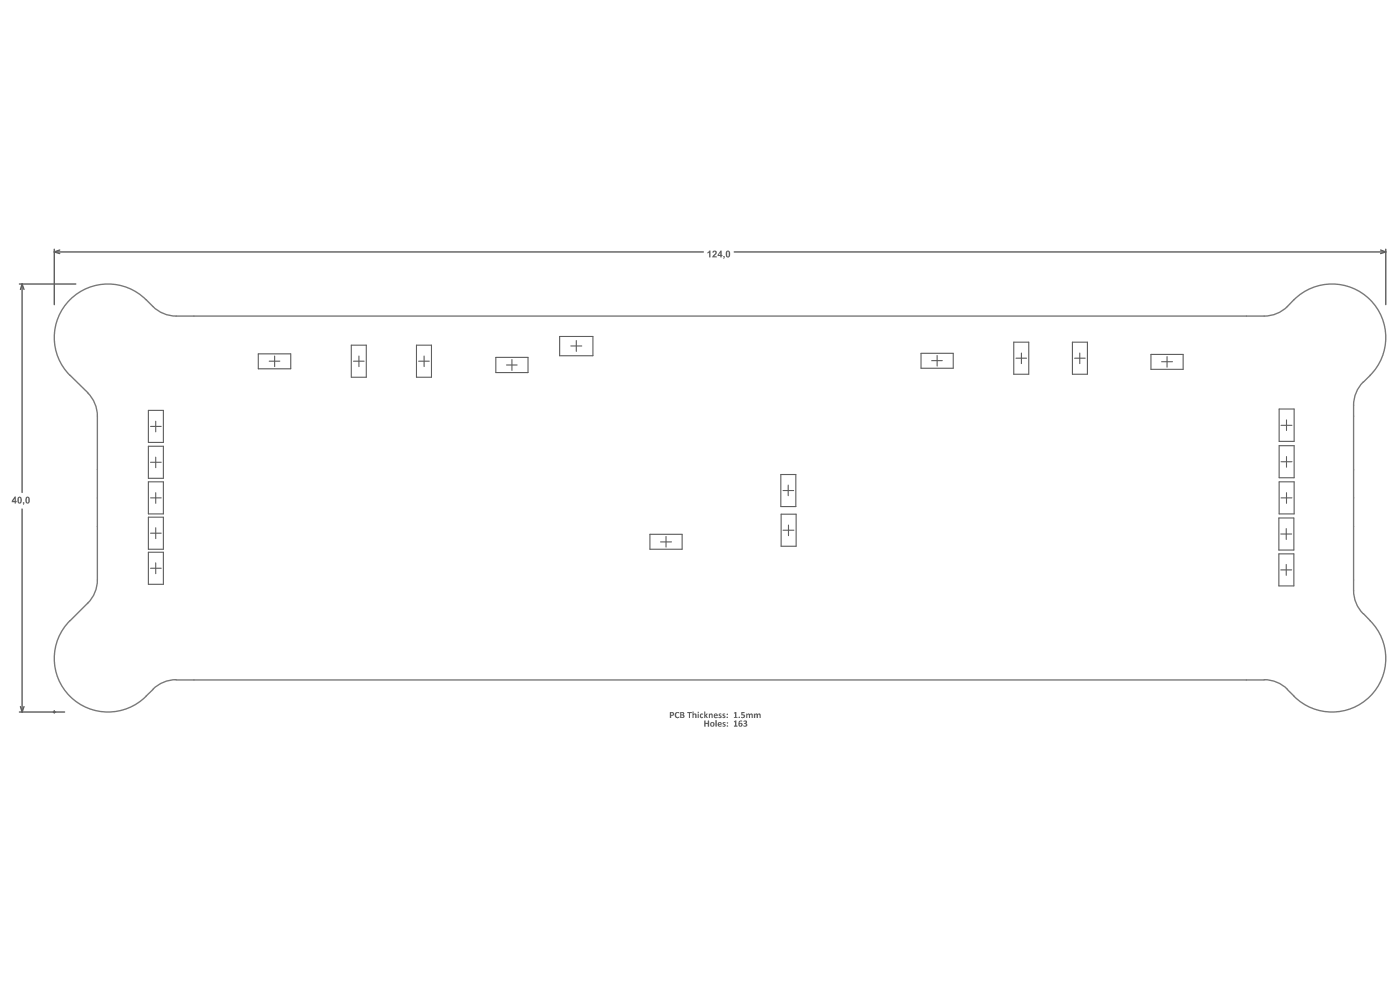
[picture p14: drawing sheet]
<svg xmlns="http://www.w3.org/2000/svg" width="288mm" height="202mm" viewBox="0 0 288 202" stroke-linecap="round" stroke-linejoin="round" font-family="sans-serif">
<g fill="none" stroke="#5a5a5a" stroke-width=".22">
<path d="M53.1 72.7h6.7v3.1h-6.7zM55.4 74.2h2.1M56.5 73.1v2.2M72.2 70.9h3.1v6.6h-3.1zM72.7 74.2h2.2M73.8 73.1v2.2M85.6 70.9h3.1v6.6h-3.1zM86.1 74.2h2.2M87.2 73.1v2.2M102 73.4h6.6v3.1h-6.6zM104.1 75h2.2M105.3 73.9v2.2"/>
<path d="M115.1 69.1h6.8v4h-6.8zM117.4 71.1h2.2M118.5 70v2.2M189.4 72.6h6.6v3.1h-6.6zM191.6 74.1h2.2M192.7 73v2.2M208.4 70.3h3.1v6.6h-3.1zM208.9 73.6h2.2M210 72.5v2.2M220.5 70.3h3.1v6.6h-3.1zM221 73.6h2.1M222 72.5v2.2"/>
<path d="M236.7 72.8h6.6v3.1h-6.6zM238.8 74.3h2.3M240 73.2v2.2M30.5 84.3h3.1v6.6h-3.1zM30.5 91.7h3.1v6.6h-3.1zM30.5 99h3.1v6.6h-3.1zM31 95h2.1M31 87.6h2.1M32 86.5v2.2M32 93.9v2.2M160.6 97.5h3v6.6h-3zM162.1 99.7v2.1"/>
<path d="M263 84h3.1v6.7h-3.1zM263 91.6h3.1v6.5h-3.1zM263 99h3.1v6.6h-3.1zM263.4 94.9h2.3M263.4 87.4h2.3M264.5 86.3v2.1M264.5 93.8v2.2M30.5 106.2h3.1v6.6h-3.1zM30.5 113.4h3.1v6.6h-3.1zM31 116.7h2.1M31 109.5h2.1M31 102.3h2.1"/>
<path d="M32 101.2v2.2M32 108.4v2.3M32 115.6v2.3M133.6 109.8h6.7v3h-6.7zM135.8 111.3h2.3M136.9 110.2v2.2M160.6 105.6h3.1v6.6h-3.1zM161 108.9h2.2M161 100.8h2.2M162.1 107.9v2.1M263 106.4h3v6.6h-3zM263 113.8h3v6.6h-3z"/>
<path d="M263.4 117.1h2.2M263.4 109.7h2.2M263.4 102.3h2.3M264.5 108.6v2.2M264.5 116v2.2M264.5 101.2v2.2"/>
</g>
<g fill="none" stroke="#5a5a5a" stroke-width=".28">
<path d="M4 58.3h11.6M4.5 58.3l.4 1.2M4.5 58.3l-.3 1.2M4.5 58.3v42.9M11.2 51.2v11.4M11.2 51.8l1.1 .3M11.2 51.8h133.4M12.3 51.4l-1.1 .4M151 51.8h133.9M283.9 51.4l1 .4M284.9 51.8l-1 .3M284.9 51.2v11.4"/>
<path d="M4.5 104.6v41.7M4 146.3h9.3M4.2 145.2l.3 1.1M4.9 145.2l-.4 1.1M11.2 146v.5"/>
</g>
<g fill="#5a5a5a">
<path d="M150.9 146.4l.5-.1v1h.2v.2h-.7v-.2h.2v-.8l-.2 .1z"/>
<path d="M152.4 146.3h.7v.2h-.5v.3a.4 .4 0 0 1 .5 .3 .4 .4 0 0 1-.2 .4 .4 .4 0 0 1-.5-.2 .26 .26 0 0 0 .4 0 .26 .26 0 0 0 0-.4h-.4z"/>
<path d="M153.4 146.6l.2 .1a.37 .37 0 0 1 .6 0 .3 .3 0 0 1 .4-.1 .3 .3 0 0 1 .2 .3v.6h-.2l-.2-.7-.2 .1v.6h-.2v-.6l-.2-.1-.1 .7h-.3z"/>
<path d="M155 146.6l.2 .1 .3-.2a.37 .37 0 0 0 .6 0l.3 .3v.7h-.2l-.1-.7-.3 .1v.6h-.2l-.1-.7-.2 .1v.6h-.3z"/>
<path d="M150.9 148.2l.5-.2v1.1h.2v.2h-.7v-.2h.2v-.8l-.2 .1z"/>
<path d="M152.9 148.1h.1a.36 .36 0 0 1 .6 0 .36 .36 0 0 1-.2 .5 .39 .39 0 0 1 .1 .6 .39 .39 0 0 1-.6 0v-.2a.23 .23 0 0 0 .3 .1 .23 .23 0 0 0 .1-.3l-.4-.1 .2-.1a.22 .22 0 0 0 .3-.2 .22 .22 0 0 0-.2-.3 .22 .22 0 0 0-.3 .2z"/>
<path d="M4.7 103.2h.3v.4l-.2 .1-.1-.1 .2-.1h-.2z"/>
<path d="M145.5 51.8l.4-.3h.2v1.4h-.3v-1l-.3 .2z"/>
<path d="M146.5 51.6a.49 .49 0 0 1 .8 0 .49 .49 0 0 1-.2 .8l-.2 .3h.5v.2h-1l.4-.6a.26 .26 0 0 0 .3-.3 .26 .26 0 0 0-.3-.2v.1h-.3z"/>
<path d="M148.7 52.6h.3v.4l-.2 .2z"/>
<path d="M144.8 148.1h.3v.4h.4v-.4h.3v1.2h-.3v-.6h-.4v.6l-.3-.1z"/>
<path d="M147.1 147.9h.3v1.4l-.3-.1z"/>
<path d="M148.6 148.5a.34 .34 0 0 1 .3-.2 .34 .34 0 0 1 .3 .3h-.4a.36 .36 0 0 1 .4 .3 .36 .36 0 0 1-.2 .4l-.4-.1v-.1h.3l.1-.1-.4-.3z"/>
<path d="M138.9 146.4l.2-.1a.33 .33 0 0 1 .3 0 .33 .33 0 0 1 .2 .2 .44 .44 0 0 0-.6 .2 .44 .44 0 0 0 .1 .6l.5-.1a.24 .24 0 0 1-.1 .4 .24 .24 0 0 1-.3-.1h-.1a.69 .69 0 0 1-.2-1.1z"/>
<path d="M141.3 146.3h1l-.1 .2h-.3v1h-.2v-1h-.4z"/>
<path d="M142.4 146.2h.2v.5a.38 .38 0 0 1 .4-.1 .38 .38 0 0 1 .2 .3v.6h-.3v-.7l-.3 .1v.6h-.2z"/>
<path d="M144 146.7a.29 .29 0 0 1 .3-.2 .29 .29 0 0 1 .2 .3 .26 .26 0 0 0-.3 .1 .26 .26 0 0 0 0 .4 .26 .26 0 0 0 .4-.1 .37 .37 0 0 1-.5 .3 .37 .37 0 0 1-.2-.6z"/>
<path d="M144.8 146.2h.2v.7l.2-.3h.3l-.3 .4 .4 .5h-.3l-.3-.4v.4h-.2z"/>
<path d="M145.8 146.6l.1 .1a.33 .33 0 0 1 .4-.1 .33 .33 0 0 1 .2 .3v.6h-.2l-.1-.7-.2 .1v.6h-.2z"/>
<path d="M147.8 146.6h.5v.2h-.3a.43 .43 0 0 1 .3 .7l-.6-.1 .1-.1h.4l-.1-.1a.39 .39 0 0 1-.3-.6z"/>
<path d="M148.6 146.7a.25 .25 0 0 1 .2-.2 .25 .25 0 0 1 .3 .3l-.3-.1v.2a.34 .34 0 0 1 .4 .3 .34 .34 0 0 1-.4 .4l-.2-.1v-.2h.3v-.1l-.3-.2z"/>
<path d="M152 148.1a.36 .36 0 0 1 .6 .1h-.4l-.1 .4a.42 .42 0 0 1 .6 .2 .42 .42 0 0 1-.4 .5 .42 .42 0 0 1-.4-.4zM152.1 148.8a.19 .19 0 0 0 .3 0 .19 .19 0 0 0-.3 0z"/>
<path d="M3 102h.3v.9h.1l-.1 .6h-.3v-.3h-.6v-.3zM3 102.4l-.3 .5h.3z"/>
<path d="M3.6 102.2h.1a.45 .45 0 0 1 .6-.1 .45 .45 0 0 1 .2 .6v.1a.48 .48 0 0 1-.2 .6 .48 .48 0 0 1-.7-.2zM3.9 102.3v.5a.23 .23 0 0 0 0 .4 .23 .23 0 0 0 .3 0 .23 .23 0 0 0 0-.4 .28 .28 0 0 0 0-.4 .28 .28 0 0 0-.3-.1z"/>
<path d="M5.4 102.1a.59 .59 0 0 1 .6 .2 .59 .59 0 0 1 .1 .6 .46 .46 0 0 1-.5 .5 .46 .46 0 0 1-.4-.6zM5.6 102.3l-.1 .3a.46 .46 0 0 0 .3 .6v-.3a.39 .39 0 0 0-.2-.6z"/>
<path d="M148.2 51.5h.2v.9h.2l-.2 .5h-.3v-.3h-.6v-.2zM148.1 51.9l-.3 .5h.3z"/>
<path d="M149.3 51.6a.54 .54 0 0 1 .7 0 .54 .54 0 0 1 .1 .7v.1a.47 .47 0 0 1-.5 .5 .47 .47 0 0 1-.4-.6zM149.6 51.7l-.1 .5a.24 .24 0 0 0 0 .3 .24 .24 0 0 0 .3 0v-.2a.39 .39 0 0 0-.2-.6z"/>
<path d="M146 148.8a.47 .47 0 0 1 .9 0 .47 .47 0 0 1-.9 0zM146.2 148.8a.25 .25 0 0 0 .5 0 .25 .25 0 0 0-.5 0z"/>
<path d="M147.7 148.4a.4 .4 0 0 1 .5 0 .4 .4 0 0 1 .1 .5h-.5v.1l.6 .1a.48 .48 0 0 1-.7 .1 .48 .48 0 0 1 0-.8zM147.8 148.6v.1h.4l-.1-.2z"/>
<path d="M149.4 148.5a.16 .16 0 0 1 .3 0 .16 .16 0 0 1-.3 0zM149.4 149.1a.17 .17 0 0 1 .3 0 .17 .17 0 0 1-.3 0z"/>
<path d="M137.7 146.3h.4a.42 .42 0 0 1 .5 .4 .42 .42 0 0 1-.6 .4v.4h-.3zM138 146.4v.5a.24 .24 0 0 0 .3-.2 .24 .24 0 0 0-.3-.3z"/>
<path d="M139.9 146.3h.4a.38 .38 0 0 1 .3 .2 .38 .38 0 0 1 0 .4 .35 .35 0 0 1 .1 .4 .35 .35 0 0 1-.4 .2h-.4zM140.1 146.4v.4l.3-.1v-.2zM140.1 146.9v.4h.4l-.1-.3z"/>
<path d="M143.5 146.6h.2v.9h-.2zM143.5 146.3a.14 .14 0 0 1 .2 0 .14 .14 0 0 1-.2 0z"/>
<path d="M146.8 146.7a.39 .39 0 0 1 .5-.1 .39 .39 0 0 1 .2 .5h-.5v.1v.1h.5a.16 .16 0 0 1 0 .2 .16 .16 0 0 1-.2 0 .49 .49 0 0 1-.5-.2 .49 .49 0 0 1 0-.6zM147 146.8v.1h.4l-.2-.2z"/>
<path d="M149.4 146.8a.15 .15 0 0 1 .3 0 .15 .15 0 0 1-.3 0zM149.4 147.4a.16 .16 0 0 1 .3 0 .16 .16 0 0 1-.3 0z"/>
<circle cx="152" cy="147.4" r=".14"/>
</g>
<g fill="none" stroke="#787878" stroke-width=".28">
<path d="M30 61.5l1.5 1.5M30 61.6a11 11 0 0 0-15.6-.1 11 11 0 0 0 0 15.6l3.7 3.6M31.4 63a6.8 6.8 0 0 0 4.8 1.9h223.7a6.8 6.8 0 0 0 4.8-1.9M266.1 61.6a11 11 0 0 1 15.6-.1 11 11 0 0 1 0 15.6M266.1 61.5l-1.4 1.5M280.3 78.5a6.7 6.7 0 0 0-2 4.7v38.1a6.7 6.7 0 0 0 2 4.8M281.7 77.1l-1.4 1.4M18 80.7a6.7 6.7 0 0 1 2 4.8v33.6a6.7 6.7 0 0 1-2 4.8M14.4 127.5a11 11 0 0 0 0 15.6 11 11 0 0 0 15.6-.1M18.1 123.9l-3.7 3.6M36.2 139.6a6.8 6.8 0 0 0-4.8 2M36.2 139.7h223.7"/>
<path d="M259.9 139.6a6.8 6.8 0 0 1 4.8 2M280.3 126.1l1.4 1.4M281.7 127.5a11 11 0 0 1 0 15.6 11 11 0 0 1-15.6-.1M31.5 141.6l-1.5 1.4M264.7 141.6l1.4 1.4"/>
</g>
</svg>
